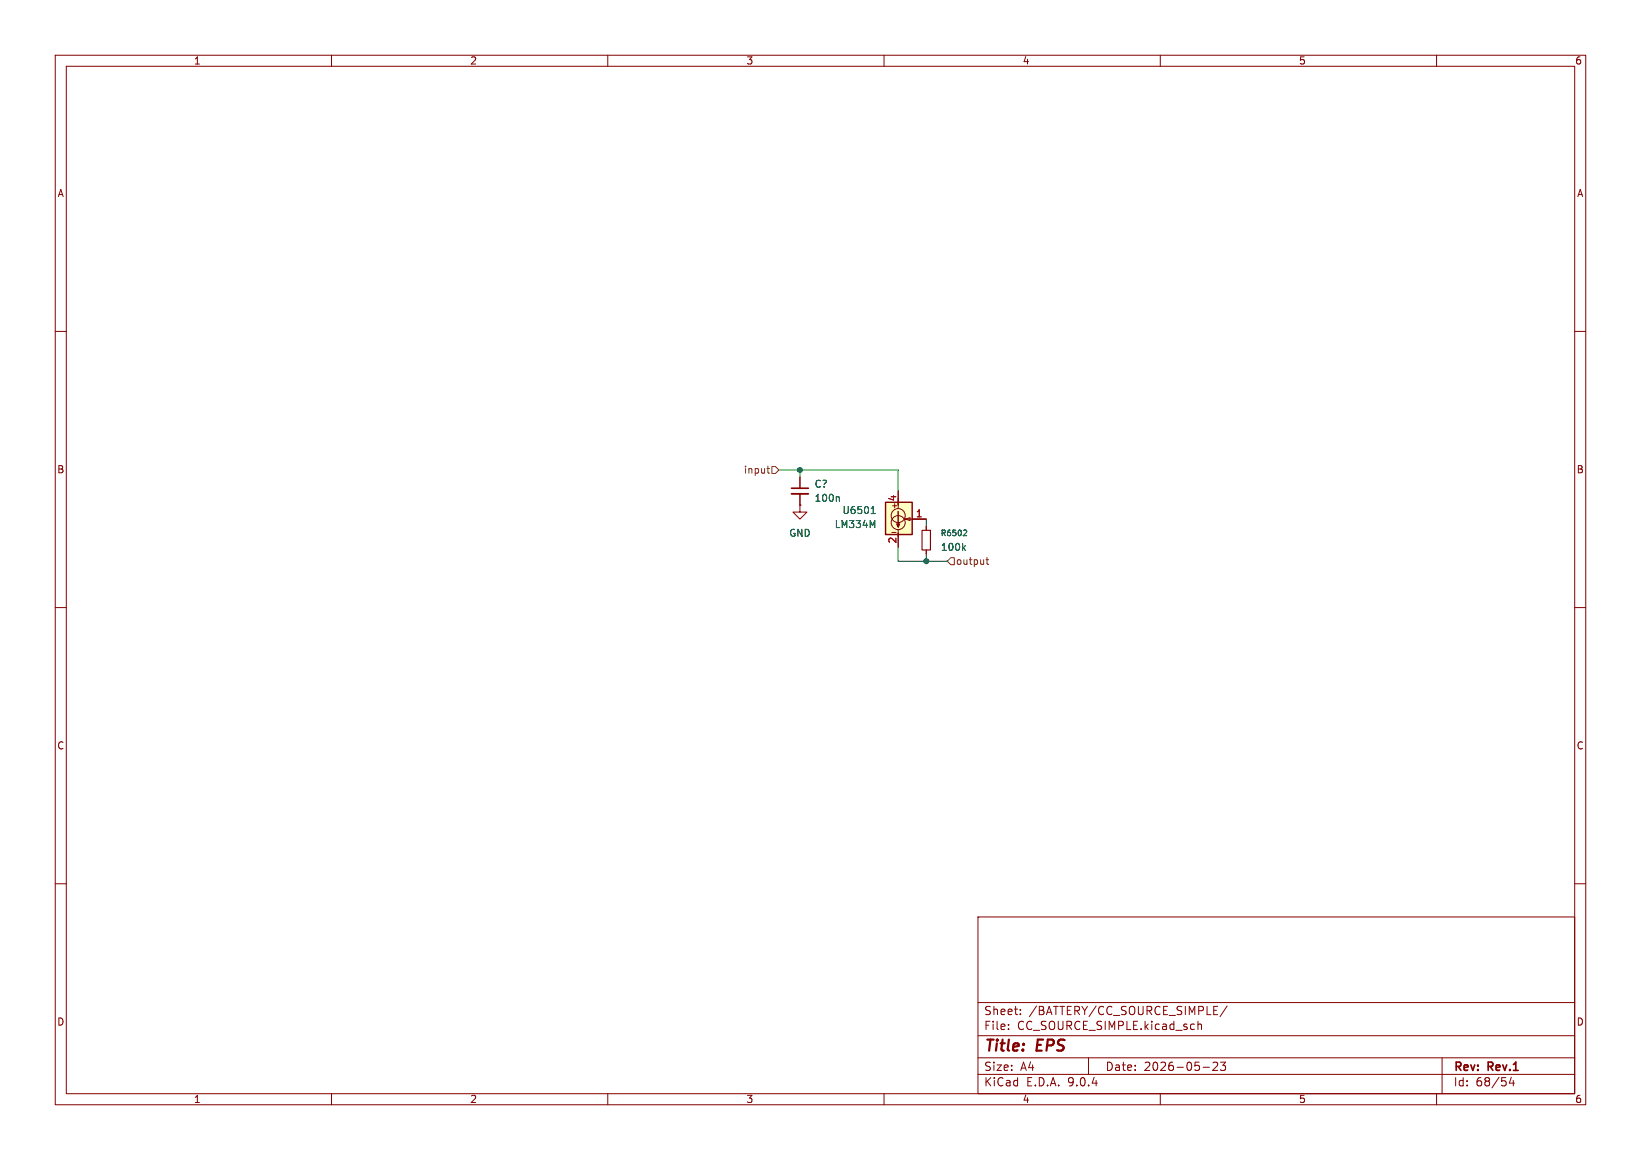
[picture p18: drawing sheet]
(kicad_sch
 (version 20250114)
 (generator "eeschema")
 (generator_version "9.0")
 (paper "A4")
 (title_block
  (title "EPS ")
  (date "2026-05-23")
  (rev "Rev.1"))
 (lib_symbols
  (symbol "Device:C_Small"
   (pin_numbers (hide yes))
   (pin_names
    (offset 0.254) (hide yes)) (exclude_from_sim no) (in_bom yes) (on_board yes)
   (property "Reference" "C" (at 0.254 1.778 0) (effects (font (size 1.27 1.27)) (justify left)))
   (property "Value" "C_Small" (at 0.254 -2.032 0) (effects (font (size 1.27 1.27)) (justify left)))
   (property "Footprint" "" (at 0 0 0) (effects (font (size 1.27 1.27)) (hide yes)))
   (property "Datasheet" "~" (at 0 0 0) (effects (font (size 1.27 1.27)) (hide yes)))
   (property "Description" "Unpolarized capacitor, small symbol" (at 0 0 0) (effects (font (size 1.27 1.27)) (hide yes)))
   (symbol "C_Small_0_1"
    (polyline (pts (xy -1.524 0.508) (xy 1.524 0.508)) (stroke (width 0.3048) (type default)) (fill (type none)))
    (polyline (pts (xy -1.524 -0.508) (xy 1.524 -0.508)) (stroke (width 0.3302) (type default)) (fill (type none))))
   (symbol "C_Small_1_1"
    (pin passive line (at 0 2.54 270) (length 2.032) (name "~" (effects (font (size 1.27 1.27)))) (number "1" (effects (font (size 1.27 1.27)))))
    (pin passive line (at 0 -2.54 90) (length 2.032) (name "~" (effects (font (size 1.27 1.27)))) (number "2" (effects (font (size 1.27 1.27))))))
   (embedded_fonts no))
  (symbol "Device:R_Small"
   (pin_numbers (hide yes))
   (pin_names
    (offset 0.254) (hide yes)) (exclude_from_sim no) (in_bom yes) (on_board yes)
   (property "Reference" "R" (at 0 0 90) (effects (font (size 1.016 1.016))))
   (property "Value" "R_Small" (at 1.778 0 90) (effects (font (size 1.27 1.27))))
   (property "Footprint" "" (at 0 0 0) (effects (font (size 1.27 1.27)) (hide yes)))
   (property "Datasheet" "~" (at 0 0 0) (effects (font (size 1.27 1.27)) (hide yes)))
   (property "Description" "Resistor, small symbol" (at 0 0 0) (effects (font (size 1.27 1.27)) (hide yes)))
   (symbol "R_Small_0_1"
    (rectangle (start -0.762 1.778) (end 0.762 -1.778) (stroke (width 0.2032) (type default)) (fill (type none))))
   (symbol "R_Small_1_1"
    (pin passive line (at 0 2.54 270) (length 0.762) (name "~" (effects (font (size 1.27 1.27)))) (number "1" (effects (font (size 1.27 1.27)))))
    (pin passive line (at 0 -2.54 90) (length 0.762) (name "~" (effects (font (size 1.27 1.27)))) (number "2" (effects (font (size 1.27 1.27))))))
   (embedded_fonts no))
  (symbol "Reference_Current:LM334M" (exclude_from_sim no) (in_bom yes) (on_board yes)
   (property "Reference" "U" (at 0.635 6.35 0) (effects (font (size 1.27 1.27)) (justify left)))
   (property "Value" "LM334M" (at 0.635 4.445 0) (effects (font (size 1.27 1.27)) (justify left)))
   (property "Footprint" "Package_SO:SOIC-8_3.9x4.9mm_P1.27mm" (at 0.635 -3.81 0) (effects (font (size 1.27 1.27)
    (italic yes)) (justify left) (hide yes)))
   (property "Datasheet" "http://www.ti.com/lit/ds/symlink/lm134.pdf" (at 0 0 0) (effects (font (size 1.27 1.27)
    (italic yes)) (hide yes)))
   (property "Description" "1μA to 10mA 3-Terminal Adjustable Current Source, SO-8" (at 0 0 0) (effects (font (size 1.27 1.27)) (hide yes)))
   (symbol "LM334M_0_1"
    (rectangle (start -2.286 3.048) (end 2.54 -2.794) (stroke (width 0.254) (type default)) (fill (type background)))
    (polyline (pts (xy -1.143 -2.413) (xy -0.381 -2.413)) (stroke (width 0) (type default)) (fill (type none)))
    (polyline (pts (xy -1.016 2.413) (xy -0.254 2.413)) (stroke (width 0) (type default)) (fill (type none)))
    (polyline (pts (xy -0.635 2.794) (xy -0.635 2.032)) (stroke (width 0) (type default)) (fill (type none)))
    (polyline (pts (xy 0 3.81) (xy 0 1.905)) (stroke (width 0) (type default)) (fill (type none)))
    (polyline (pts (xy 0 1.397) (xy 0 -1.397)) (stroke (width 0.254) (type default)) (fill (type none)))
    (circle (center 0 0.635) (radius 1.27) (stroke (width 0) (type default)) (fill (type none)))
    (circle (center 0 -0.635) (radius 1.27) (stroke (width 0) (type default)) (fill (type none)))
    (polyline (pts (xy 0 -1.397) (xy -0.254 -0.889) (xy 0.254 -0.889) (xy 0 -1.397)) (stroke (width 0.254) (type default)) (fill (type none)))
    (polyline (pts (xy 0 -1.905) (xy 0 -3.175)) (stroke (width 0) (type default)) (fill (type none)))
    (polyline (pts (xy 1.27 0) (xy 2.159 0.254) (xy 2.159 -0.254) (xy 1.27 0)) (stroke (width 0) (type default)) (fill (type none)))
    (polyline (pts (xy 5.08 0) (xy 1.27 0)) (stroke (width 0) (type default)) (fill (type none))))
   (symbol "LM334M_1_1"
    (pin passive line (at 0 5.08 270) (length 2.54) (name "~" (effects (font (size 1.27 1.27)))) (number "4" (effects (font (size 1.27 1.27)))))
    (pin passive line (at 0 -5.08 90) (length 2.54) (name "~" (effects (font (size 1.27 1.27)))) (number "2" (effects (font (size 1.27 1.27)))))
    (pin passive line (at 0 -5.08 90) (length 2.54) (hide yes) (name "~" (effects (font (size 1.27 1.27)))) (number "3" (effects (font (size 1.27 1.27)))))
    (pin passive line (at 0 -5.08 90) (length 2.54) (hide yes) (name "~" (effects (font (size 1.27 1.27)))) (number "6" (effects (font (size 1.27 1.27)))))
    (pin passive line (at 0 -5.08 90) (length 2.54) (hide yes) (name "~" (effects (font (size 1.27 1.27)))) (number "7" (effects (font (size 1.27 1.27)))))
    (pin passive line (at 5.08 0 180) (length 2.54) (name "~" (effects (font (size 1.27 1.27)))) (number "1" (effects (font (size 1.27 1.27))))))
   (embedded_fonts no))
  (symbol "power:GND"
   (power)
   (pin_numbers (hide yes))
   (pin_names
    (offset 0) (hide yes)) (exclude_from_sim no) (in_bom yes) (on_board yes)
   (property "Reference" "#PWR" (at 0 -6.35 0) (effects (font (size 1.27 1.27)) (hide yes)))
   (property "Value" "GND" (at 0 -3.81 0) (effects (font (size 1.27 1.27))))
   (property "Footprint" "" (at 0 0 0) (effects (font (size 1.27 1.27)) (hide yes)))
   (property "Datasheet" "" (at 0 0 0) (effects (font (size 1.27 1.27)) (hide yes)))
   (property "Description" "Power symbol creates a global label with name \"GND\" , ground" (at 0 0 0) (effects (font (size 1.27 1.27)) (hide yes)))
   (symbol "GND_0_1"
    (polyline (pts (xy 0 0) (xy 0 -1.27) (xy 1.27 -1.27) (xy 0 -2.54) (xy -1.27 -1.27) (xy 0 -1.27)) (stroke (width 0) (type default)) (fill (type none))))
   (symbol "GND_1_1"
    (pin power_in line (at 0 0 270) (length 0) (name "~" (effects (font (size 1.27 1.27)))) (number "1" (effects (font (size 1.27 1.27))))))
   (embedded_fonts no)))
 (junction
  (at 144.78 85.09)
  (diameter 0)
  (color 0 0 0 0))
 (junction
  (at 167.64 101.6)
  (diameter 0)
  (color 0 0 0 0))
 (wire
  (pts (xy 162.56 85.09) (xy 162.56 88.9))
  (stroke (width 0) (type default)))
 (wire
  (pts (xy 167.64 95.25) (xy 167.64 93.98))
  (stroke (width 0) (type default)))
 (wire
  (pts (xy 144.78 86.36) (xy 144.78 85.09))
  (stroke (width 0) (type default)))
 (wire
  (pts (xy 140.97 85.09) (xy 144.78 85.09))
  (stroke (width 0) (type default)))
 (wire
  (pts (xy 167.64 101.6) (xy 167.64 100.33))
  (stroke (width 0) (type default)))
 (wire
  (pts (xy 162.56 99.06) (xy 162.56 101.6))
  (stroke (width 0) (type default)))
 (wire
  (pts (xy 162.56 101.6) (xy 167.64 101.6))
  (stroke (width 0) (type default)))
 (wire
  (pts (xy 167.64 101.6) (xy 171.45 101.6))
  (stroke (width 0) (type default)))
 (wire
  (pts (xy 144.78 85.09) (xy 162.56 85.09))
  (stroke (width 0) (type default)))
 (hierarchical_label "output"
  (shape input)
  (at 171.45 101.6 0)
  (effects (font (size 1.27 1.27)) (justify left)))
 (hierarchical_label "input"
  (shape input)
  (at 140.97 85.09 180)
  (effects (font (size 1.27 1.27)) (justify right)))
 (symbol
  (lib_id "Reference_Current:LM334M")
  (at 162.56 93.98 0)
  (unit 1)
  (exclude_from_sim no)
  (in_bom yes)
  (on_board yes)
  (dnp no)
  (fields_autoplaced yes)
  (property "Reference" "U6501" (at 158.75 92.3924 0) (effects (font (size 1.27 1.27)) (justify right)))
  (property "Value" "LM334M" (at 158.75 94.9324 0) (effects (font (size 1.27 1.27)) (justify right)))
  (property "Footprint" "Package_SO:SOIC-8_3.9x4.9mm_P1.27mm" (at 163.195 97.79 0) (effects (font (size 1.27 1.27)
    (italic yes)) (justify left) (hide yes)))
  (property "Datasheet" "http://www.ti.com/lit/ds/symlink/lm134.pdf" (at 162.56 93.98 0) (effects (font (size 1.27 1.27)
    (italic yes)) (hide yes)))
  (property "Description" "1μA to 10mA 3-Terminal Adjustable Current Source, SO-8" (at 162.56 93.98 0) (effects (font (size 1.27 1.27)) (hide yes)))
  (property "CONFIG" "" (at 162.56 93.98 0) (effects (font (size 1.27 1.27)) (hide yes)))
  (property "Specification" "" (at 162.56 93.98 0) (effects (font (size 1.27 1.27)) (hide yes)))
  (property "mouser_pn" "" (at 162.56 93.98 0) (effects (font (size 1.27 1.27)) (hide yes)))
  (pin "4")
  (pin "6")
  (pin "1")
  (pin "2")
  (pin "3")
  (pin "7")
  (instances (project "TEST_PCB" (path "" (reference "U501") (unit 1))) (project "EPS" (path "" (reference "U6501") (unit 1))) (project "EPS_BATTERY_PACK" (path "" (reference "U201") (unit 1)))))
 (symbol
  (lib_id "power:GND")
  (at 144.78 91.44 0)
  (unit 1)
  (exclude_from_sim no)
  (in_bom yes)
  (on_board yes)
  (dnp no)
  (fields_autoplaced yes)
  (property "Reference" "#PWR?" (at 144.78 97.79 0) (effects (font (size 1.27 1.27)) (hide yes)))
  (property "Value" "GND" (at 144.78 96.52 0) (effects (font (size 1.27 1.27))))
  (property "Footprint" "" (at 144.78 91.44 0) (effects (font (size 1.27 1.27)) (hide yes)))
  (property "Datasheet" "" (at 144.78 91.44 0) (effects (font (size 1.27 1.27)) (hide yes)))
  (property "Description" "Power symbol creates a global label with name \"GND\" , ground" (at 144.78 91.44 0) (effects (font (size 1.27 1.27)) (hide yes)))
  (pin "1")
  (instances (project "TEST_PCB" (path "" (reference "#PWR0501") (unit 1))) (project "EPS" (path "" (reference "#PWR?") (unit 1))) (project "EPS_BATTERY_PACK" (path "" (reference "#PWR0201") (unit 1)))))
 (symbol
  (lib_id "Device:C_Small")
  (at 144.78 88.9 0)
  (unit 1)
  (exclude_from_sim no)
  (in_bom yes)
  (on_board yes)
  (dnp no)
  (fields_autoplaced yes)
  (property "Reference" "C?" (at 147.32 87.6362 0) (effects (font (size 1.27 1.27)) (justify left)))
  (property "Value" "100n" (at 147.32 90.1762 0) (effects (font (size 1.27 1.27)) (justify left)))
  (property "Footprint" "Capacitor_SMD:C_0603_1608Metric_Pad1.08x0.95mm_HandSolder" (at 144.78 88.9 0) (effects (font (size 1.27 1.27)) (hide yes)))
  (property "Datasheet" "~" (at 144.78 88.9 0) (effects (font (size 1.27 1.27)) (hide yes)))
  (property "Description" "Unpolarized capacitor, small symbol" (at 144.78 88.9 0) (effects (font (size 1.27 1.27)) (hide yes)))
  (property "CONFIG" "" (at 144.78 88.9 0) (effects (font (size 1.27 1.27)) (hide yes)))
  (property "Specification" "" (at 144.78 88.9 0) (effects (font (size 1.27 1.27)) (hide yes)))
  (property "mouser_pn" "" (at 144.78 88.9 0) (effects (font (size 1.27 1.27)) (hide yes)))
  (pin "2")
  (pin "1")
  (instances (project "TEST_PCB" (path "" (reference "C501") (unit 1))) (project "EPS" (path "" (reference "C?") (unit 1))) (project "EPS_BATTERY_PACK" (path "" (reference "C201") (unit 1)))))
 (symbol
  (lib_id "Device:R_Small")
  (at 167.64 97.79 180)
  (unit 1)
  (exclude_from_sim no)
  (in_bom yes)
  (on_board yes)
  (dnp no)
  (fields_autoplaced yes)
  (property "Reference" "R6502" (at 170.18 96.5199 0) (effects (font (size 1.016 1.016)) (justify right)))
  (property "Value" "100k" (at 170.18 99.0599 0) (effects (font (size 1.27 1.27)) (justify right)))
  (property "Footprint" "Resistor_SMD:R_0603_1608Metric_Pad0.98x0.95mm_HandSolder" (at 167.64 97.79 0) (effects (font (size 1.27 1.27)) (hide yes)))
  (property "Datasheet" "~" (at 167.64 97.79 0) (effects (font (size 1.27 1.27)) (hide yes)))
  (property "Description" "Resistor, small symbol" (at 167.64 97.79 0) (effects (font (size 1.27 1.27)) (hide yes)))
  (property "CONFIG" "" (at 167.64 97.79 0) (effects (font (size 1.27 1.27)) (hide yes)))
  (property "Specification" "" (at 167.64 97.79 0) (effects (font (size 1.27 1.27)) (hide yes)))
  (property "mouser_pn" "" (at 167.64 97.79 0) (effects (font (size 1.27 1.27)) (hide yes)))
  (pin "1")
  (pin "2")
  (instances (project "TEST_PCB" (path "" (reference "R501") (unit 1))) (project "EPS" (path "" (reference "R6502") (unit 1))) (project "EPS_BATTERY_PACK" (path "" (reference "R201") (unit 1))))))
